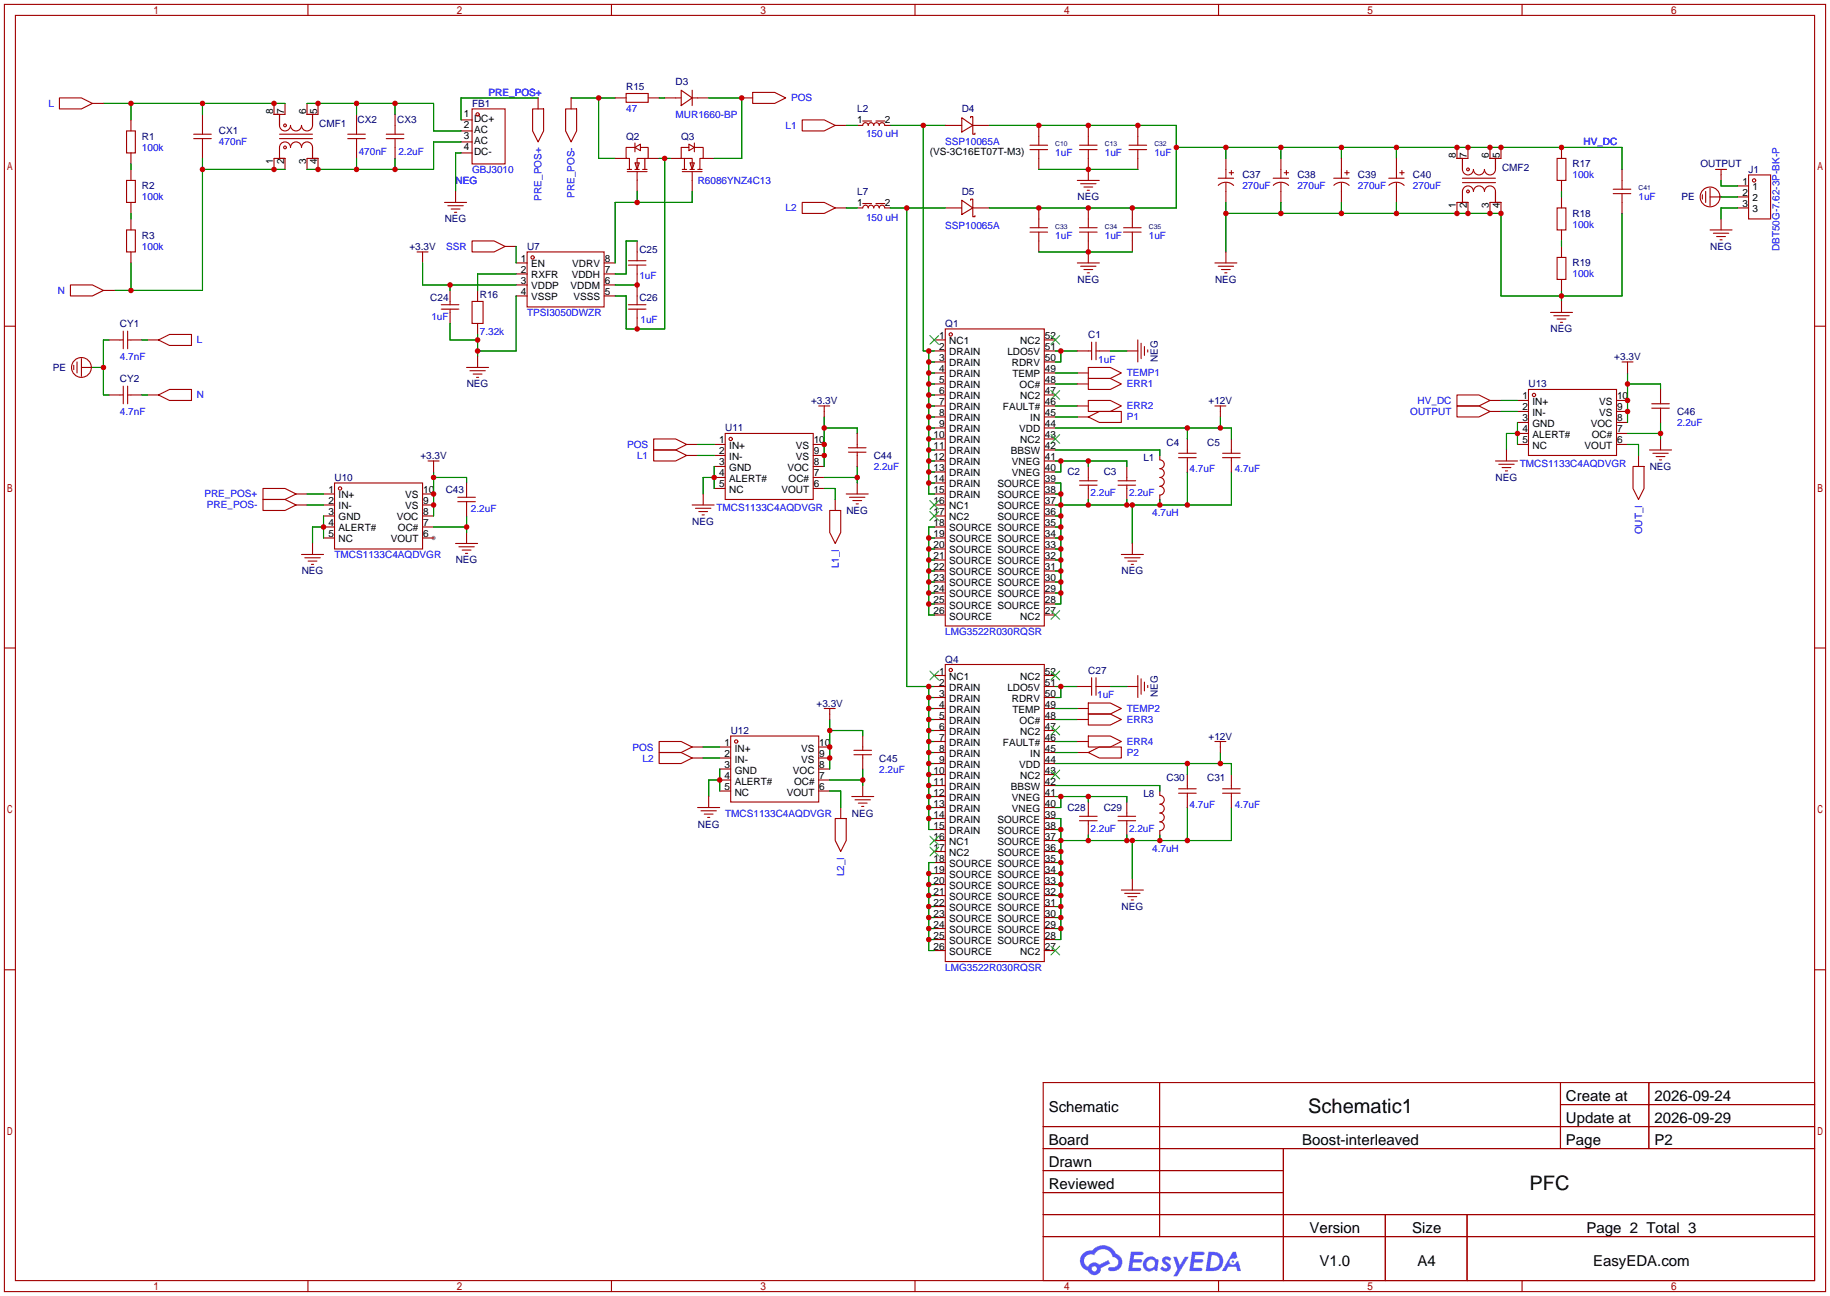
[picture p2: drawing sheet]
<svg xmlns="http://www.w3.org/2000/svg" width="422mm" height="299mm" viewBox="0 0 422 299" stroke-linecap="round" stroke-linejoin="round" font-family="sans-serif">
<defs><g id="words">
<g font-size="4.6">
<text x="302" y="257">Schematic1</text>
<text x="353" y="274.8">PFC</text>
</g>
<g font-size="3.5">
<text x="242.1" y="256.7">Schematic</text>
<text x="361.5" y="254.2">Create at</text>
<text x="381.9" y="254.2">2026-09-24</text>
<text x="361.5" y="259.2">Update at</text>
<text x="381.9" y="259.2">2026-09-29</text>
<text x="242.1" y="264.3">Board</text>
<text x="242.1" y="269.4">Drawn</text>
<text x="300.6" y="264.3">Boost-interleaved</text>
<text x="361.5" y="264.3">Page</text>
<text x="381.9" y="264.3">P2</text>
<text x="242.1" y="274.5">Reviewed</text>
<text x="302.3" y="284.6">Version</text>
<text x="326" y="284.6">Size</text>
<text x="366.2" y="284.6">Page 2 Total 3</text>
<text x="304.6" y="292.3">V1.0</text>
<text x="327.2" y="292.3">A4</text>
<text x="367.7" y="292.3">EasyEDA.com</text>
</g>
<g font-size="2.3" fill="#00f">
<text x="112.8" y="22.1">PRE_POS+</text>
<text x="182.6" y="23.4">POS</text>
<text x="11.2" y="24.7">L</text>
<text x="144.5" y="26">47</text>
<text x="156" y="27.2">MUR1660-BP</text>
<text x="181.3" y="29.8">L1</text>
<text x="32.8" y="34.8">100k</text>
<text x="50.5" y="33.6">470nF</text>
<text x="82.8" y="35.9">470nF</text>
<text x="91.9" y="35.9">2.2uF</text>
<text x="199.9" y="31.5">150 uH</text>
<text x="218.2" y="33.6">SSP10065A</text>
<text x="365.5" y="33.6">HV_DC</text>
<text x="109" y="39.9">GBJ3010</text>
<text x="243.6" y="36.1">1uF</text>
<text x="255" y="36.1">1uF</text>
<text x="266.4" y="36.1">1uF</text>
<text x="363" y="41.2">100k</text>
<text x="32.8" y="46.3">100k</text>
<text x="105.2" y="42.5">NEG</text>
<text x="125" y="46.3" transform="rotate(-90 125 46.3)">PRE_POS+</text>
<text x="132.6" y="45.7" transform="rotate(-90 132.6 45.7)">PRE_POS-</text>
<text x="161" y="42.5">R6086YNZ4C13</text>
<text x="286.8" y="43.7">270uF</text>
<text x="299.5" y="43.7">270uF</text>
<text x="313.4" y="43.7">270uF</text>
<text x="326.1" y="43.7">270uF</text>
<text x="378.2" y="46.3">1uF</text>
<text x="181.3" y="48.8">L2</text>
<text x="199.9" y="51.1">150 uH</text>
<text x="218.2" y="52.9">SSP10065A</text>
<text x="363" y="52.6">100k</text>
<text x="32.8" y="57.7">100k</text>
<text x="102.9" y="57.7">SSR</text>
<text x="243.6" y="55.2">1uF</text>
<text x="255" y="55.2">1uF</text>
<text x="265.2" y="55.2">1uF</text>
<text x="410.8" y="58" transform="rotate(-90 410.8 58)">DBT50G-7.62-3P-BK-P</text>
<text x="147.6" y="64.3">1uF</text>
<text x="363" y="64.1">100k</text>
<text x="13.3" y="67.9">N</text>
<text x="99.6" y="74">1uF</text>
<text x="110.7" y="77.3">7.32k</text>
<text x="121.7" y="72.9">TPSI3050DWZR</text>
<text x="147.8" y="74.5">1uF</text>
<text x="27.7" y="83.1">4.7nF</text>
<text x="45.5" y="79.3">L</text>
<text x="253.5" y="83.9">1uF</text>
<text x="260.1" y="89.5">ERR1</text>
<text x="260.1" y="86.9">TEMP1</text>
<text x="27.7" y="95.8">4.7nF</text>
<text x="45.5" y="92">N</text>
<text x="260.1" y="94.5">ERR2</text>
<text x="325.5" y="95.8">OUTPUT</text>
<text x="327.2" y="93.3">HV_DC</text>
<text x="260.1" y="97.1">P1</text>
<text x="387.1" y="98.3">2.2uF</text>
<text x="144.7" y="103.4">POS</text>
<text x="147" y="106">L1</text>
<text x="350.8" y="107.7">TMCS1133C4AQDVGR</text>
<text x="201.7" y="108.5">2.2uF</text>
<text x="274.6" y="109">4.7uF</text>
<text x="285" y="109">4.7uF</text>
<text x="47.2" y="114.9">PRE_POS+</text>
<text x="47.8" y="117.4">PRE_POS-</text>
<text x="108.7" y="118.2">2.2uF</text>
<text x="165.4" y="117.9">TMCS1133C4AQDVGR</text>
<text x="251.7" y="114.6">2.2uF</text>
<text x="260.6" y="114.6">2.2uF</text>
<text x="265.9" y="119.2">4.7uH</text>
<text x="379" y="123.4" transform="rotate(-90 379 123.4)">OUT_I</text>
<text x="77.2" y="128.8">TMCS1133C4AQDVGR</text>
<text x="193.6" y="131.2" transform="rotate(-90 193.6 131.2)">L1_I</text>
<text x="218.2" y="146.6">LMG3522R030RQSR</text>
<text x="253.2" y="161.1">1uF</text>
<text x="260.1" y="166.9">ERR3</text>
<text x="260.1" y="164.4">TEMP2</text>
<text x="146" y="173.3">POS</text>
<text x="260.1" y="172">ERR4</text>
<text x="148.3" y="175.8">L2</text>
<text x="202.9" y="178.4">2.2uF</text>
<text x="260.1" y="174.5">P2</text>
<text x="167.4" y="188.5">TMCS1133C4AQDVGR</text>
<text x="274.6" y="186.5">4.7uF</text>
<text x="285" y="186.5">4.7uF</text>
<text x="251.7" y="192.1">2.2uF</text>
<text x="260.6" y="192.1">2.2uF</text>
<text x="265.9" y="196.6">4.7uH</text>
<text x="194.9" y="202.4" transform="rotate(-90 194.9 202.4)">L2_I</text>
<text x="218.2" y="224.1">LMG3522R030RQSR</text>
</g>
<g font-size="2.3" fill="#000080">
<text x="144.5" y="20.9">R15</text>
<text x="156" y="19.6">D3</text>
<text x="73.7" y="29.3">CMF1</text>
<text x="82.5" y="28.5">CX2</text>
<text x="91.7" y="28.5">CX3</text>
<text x="109" y="24.7">FB1</text>
<text x="197.9" y="26">L2</text>
<text x="222" y="26">D4</text>
<text x="32.8" y="32.3">R1</text>
<text x="50.5" y="31">CX1</text>
<text x="144.5" y="32.3">Q2</text>
<text x="157.2" y="32.3">Q3</text>
<text x="286.8" y="41.2">C37</text>
<text x="299.5" y="41.2">C38</text>
<text x="313.4" y="41.2">C39</text>
<text x="326.1" y="41.2">C40</text>
<text x="346.7" y="39.4">CMF2</text>
<text x="363" y="38.7">R17</text>
<text x="392.5" y="38.7">OUTPUT</text>
<text x="403.6" y="39.9">J1</text>
<text x="32.8" y="43.7">R2</text>
<text x="197.9" y="45">L7</text>
<text x="222" y="45">D5</text>
<text x="248.7" y="46.3">NEG</text>
<text x="388.1" y="46.3">PE</text>
<text x="102.7" y="51.4">NEG</text>
<text x="363" y="50.1">R18</text>
<text x="32.8" y="55.2">R3</text>
<text x="94.5" y="57.7">+3.3V</text>
<text x="121.7" y="57.7">U7</text>
<text x="147.6" y="58.5">C25</text>
<text x="394.8" y="57.7">NEG</text>
<text x="248.7" y="65.3">NEG</text>
<text x="280.5" y="65.3">NEG</text>
<text x="363" y="61.5">R19</text>
<text x="99.3" y="69.4">C24</text>
<text x="110.7" y="68.9">R16</text>
<text x="147.6" y="69.4">C26</text>
<text x="27.7" y="75.5">CY1</text>
<text x="218.2" y="75.5">Q1</text>
<text x="357.9" y="76.8">NEG</text>
<text x="251.2" y="78">C1</text>
<text x="267.3" y="83.5" transform="rotate(-90 267.3 83.5)">NEG</text>
<text x="372.6" y="83.1">+3.3V</text>
<text x="12.2" y="85.6">PE</text>
<text x="27.7" y="88.2">CY2</text>
<text x="107.7" y="89.5">NEG</text>
<text x="352.8" y="89.5">U13</text>
<text x="187.2" y="93.3">+3.3V</text>
<text x="279" y="93.3">+12V</text>
<text x="387.1" y="95.8">C46</text>
<text x="167.4" y="99.6">U11</text>
<text x="97" y="106">+3.3V</text>
<text x="201.7" y="106">C44</text>
<text x="263.9" y="106.5">L1</text>
<text x="269.2" y="102.9">C4</text>
<text x="278.6" y="102.9">C5</text>
<text x="77.2" y="111">U10</text>
<text x="102.9" y="113.8">C43</text>
<text x="246.4" y="109.8">C2</text>
<text x="254.8" y="109.8">C3</text>
<text x="345.2" y="111">NEG</text>
<text x="380.8" y="108.5">NEG</text>
<text x="195.4" y="118.7">NEG</text>
<text x="159.8" y="121.2">NEG</text>
<text x="105.2" y="130.1">NEG</text>
<text x="69.6" y="132.6">NEG</text>
<text x="258.9" y="132.6">NEG</text>
<text x="218.2" y="153">Q4</text>
<text x="251.2" y="155.5">C27</text>
<text x="267.3" y="161" transform="rotate(-90 267.3 161)">NEG</text>
<text x="188.5" y="163.1">+3.3V</text>
<text x="168.7" y="169.5">U12</text>
<text x="279" y="170.7">+12V</text>
<text x="202.9" y="175.8">C45</text>
<text x="263.9" y="183.9">L8</text>
<text x="269.2" y="180.4">C30</text>
<text x="278.6" y="180.4">C31</text>
<text x="161.1" y="191.1">NEG</text>
<text x="196.6" y="188.5">NEG</text>
<text x="246.4" y="187.2">C28</text>
<text x="254.8" y="187.2">C29</text>
<text x="258.9" y="210.1">NEG</text>
</g>
<g font-size="2.3">
<text x="63" y="26.4" transform="rotate(-90 63 26.4)">8</text>
<text x="65.6" y="26.4" transform="rotate(-90 65.6 26.4)">7</text>
<text x="70.6" y="26.4" transform="rotate(-90 70.6 26.4)">6</text>
<text x="73.2" y="26.4" transform="rotate(-90 73.2 26.4)">5</text>
<text x="107.1" y="29.5">2</text>
<text x="107.1" y="27">1</text>
<text x="109.4" y="28.2">DC+</text>
<text x="197.9" y="28.5">1</text>
<text x="204.2" y="28.5">2</text>
<text x="107.1" y="34.6">4</text>
<text x="107.1" y="32">3</text>
<text x="109.4" y="35.9">DC-</text>
<text x="109.4" y="33.3">AC</text>
<text x="109.4" y="30.8">AC</text>
<text x="214.6" y="35.9">(VS-3C16ET07T-M3)</text>
<text x="63" y="37.9" transform="rotate(-90 63 37.9)">1</text>
<text x="65.6" y="37.9" transform="rotate(-90 65.6 37.9)">2</text>
<text x="70.6" y="37.9" transform="rotate(-90 70.6 37.9)">3</text>
<text x="73.2" y="37.9" transform="rotate(-90 73.2 37.9)">4</text>
<text x="336.1" y="36.6" transform="rotate(-90 336.1 36.6)">8</text>
<text x="338.6" y="36.6" transform="rotate(-90 338.6 36.6)">7</text>
<text x="343.7" y="36.6" transform="rotate(-90 343.7 36.6)">6</text>
<text x="346.2" y="36.6" transform="rotate(-90 346.2 36.6)">5</text>
<text x="197.9" y="47.5">1</text>
<text x="204.2" y="47.5">2</text>
<text x="402.2" y="42.7">1</text>
<text x="402.2" y="45.2">2</text>
<text x="402.2" y="47.8">3</text>
<text x="404.5" y="44">1</text>
<text x="404.5" y="46.5">2</text>
<text x="336.1" y="48" transform="rotate(-90 336.1 48)">1</text>
<text x="338.6" y="48" transform="rotate(-90 338.6 48)">2</text>
<text x="343.7" y="48" transform="rotate(-90 343.7 48)">3</text>
<text x="346.2" y="48" transform="rotate(-90 346.2 48)">4</text>
<text x="404.5" y="49">3</text>
<text x="120.3" y="60.5">1</text>
<text x="120.3" y="63">2</text>
<text x="120.3" y="65.6">3</text>
<text x="122.6" y="61.7">EN</text>
<text x="122.6" y="64.3">RXFR</text>
<text x="132" y="64.3">VDDH</text>
<text x="132.1" y="61.7">VDRV</text>
<text x="139.6" y="65.6">6</text>
<text x="139.6" y="63">7</text>
<text x="139.6" y="60.5">8</text>
<text x="120.3" y="68.1">4</text>
<text x="122.6" y="66.8">VDDP</text>
<text x="122.6" y="69.4">VSSP</text>
<text x="131.7" y="66.8">VDDM</text>
<text x="132.3" y="69.4">VSSS</text>
<text x="139.6" y="68.1">5</text>
<text x="216.8" y="83.3">3</text>
<text x="216.8" y="80.8">2</text>
<text x="216.8" y="78.3">1</text>
<text x="219.1" y="82.1">DRAIN</text>
<text x="219.1" y="79.5">NC1</text>
<text x="232.5" y="82.1">LDO5V</text>
<text x="235.5" y="79.5">NC2</text>
<text x="241.2" y="78.3">52</text>
<text x="241.2" y="80.8">51</text>
<text x="241.2" y="83.3">50</text>
<text x="216.8" y="88.4">5</text>
<text x="216.8" y="85.9">4</text>
<text x="219.1" y="89.7">DRAIN</text>
<text x="219.1" y="87.1">DRAIN</text>
<text x="219.1" y="84.6">DRAIN</text>
<text x="233.6" y="84.6">RDRV</text>
<text x="233.7" y="87.1">TEMP</text>
<text x="235.4" y="89.7">OC#</text>
<text x="241.2" y="85.9">49</text>
<text x="241.2" y="88.4">48</text>
<text x="216.8" y="93.5">7</text>
<text x="216.8" y="91">6</text>
<text x="219.1" y="94.8">DRAIN</text>
<text x="219.1" y="92.2">DRAIN</text>
<text x="231.5" y="94.8">FAULT#</text>
<text x="235.5" y="92.2">NC2</text>
<text x="241.2" y="91">47</text>
<text x="241.2" y="93.5">46</text>
<text x="351.4" y="92.2">1</text>
<text x="351.4" y="94.8">2</text>
<text x="353.7" y="93.5">IN+</text>
<text x="369.1" y="93.5">VS</text>
<text x="373.3" y="94.8">9</text>
<text x="373.3" y="92.2">10</text>
<text x="215.5" y="101.1">10</text>
<text x="216.8" y="98.6">9</text>
<text x="216.8" y="96">8</text>
<text x="219.1" y="99.8">DRAIN</text>
<text x="219.1" y="97.3">DRAIN</text>
<text x="235.2" y="99.8">VDD</text>
<text x="237.8" y="97.3">IN</text>
<text x="241.2" y="96">45</text>
<text x="241.2" y="98.6">44</text>
<text x="241.2" y="101.1">43</text>
<text x="351.4" y="97.3">3</text>
<text x="351.4" y="99.8">4</text>
<text x="353.7" y="96">IN-</text>
<text x="353.7" y="98.6">GND</text>
<text x="353.7" y="101.1">ALERT#</text>
<text x="367.2" y="98.6">VOC</text>
<text x="367.4" y="101.1">OC#</text>
<text x="369.1" y="96">VS</text>
<text x="373.3" y="99.8">7</text>
<text x="373.3" y="97.3">8</text>
<text x="166" y="102.4">1</text>
<text x="166" y="104.9">2</text>
<text x="166" y="107.5">3</text>
<text x="168.3" y="103.7">IN+</text>
<text x="168.3" y="106.2">IN-</text>
<text x="183.7" y="106.2">VS</text>
<text x="183.7" y="103.7">VS</text>
<text x="187.8" y="107.5">8</text>
<text x="187.8" y="104.9">9</text>
<text x="187.8" y="102.4">10</text>
<text x="215.5" y="106.2">12</text>
<text x="215.5" y="103.7">11</text>
<text x="219.1" y="107.5">DRAIN</text>
<text x="219.1" y="104.9">DRAIN</text>
<text x="219.1" y="102.4">DRAIN</text>
<text x="233.3" y="104.9">BBSW</text>
<text x="233.6" y="107.5">VNEG</text>
<text x="235.5" y="102.4">NC2</text>
<text x="241.2" y="103.7">42</text>
<text x="241.2" y="106.2">41</text>
<text x="351.4" y="102.4">5</text>
<text x="353.7" y="103.7">NC</text>
<text x="365.8" y="103.7">VOUT</text>
<text x="373.3" y="102.4">6</text>
<text x="75.8" y="113.8">1</text>
<text x="97.7" y="113.8">10</text>
<text x="166" y="110">4</text>
<text x="166" y="112.5">5</text>
<text x="168.3" y="108.7">GND</text>
<text x="168.3" y="111.3">ALERT#</text>
<text x="168.3" y="113.8">NC</text>
<text x="180.4" y="113.8">VOUT</text>
<text x="181.8" y="108.7">VOC</text>
<text x="182" y="111.3">OC#</text>
<text x="187.8" y="112.5">6</text>
<text x="187.8" y="110">7</text>
<text x="215.5" y="113.8">15</text>
<text x="215.5" y="111.3">14</text>
<text x="215.5" y="108.7">13</text>
<text x="219.1" y="112.5">DRAIN</text>
<text x="219.1" y="110">DRAIN</text>
<text x="230.2" y="112.5">SOURCE</text>
<text x="233.6" y="110">VNEG</text>
<text x="241.2" y="108.7">40</text>
<text x="241.2" y="111.3">39</text>
<text x="241.2" y="113.8">38</text>
<text x="75.8" y="116.4">2</text>
<text x="75.8" y="118.9">3</text>
<text x="78.2" y="115.1">IN+</text>
<text x="78.2" y="117.6">IN-</text>
<text x="93.5" y="117.6">VS</text>
<text x="93.5" y="115.1">VS</text>
<text x="97.7" y="118.9">8</text>
<text x="97.7" y="116.4">9</text>
<text x="215.5" y="118.9">17</text>
<text x="215.5" y="116.4">16</text>
<text x="219.1" y="117.6">NC1</text>
<text x="219.1" y="115.1">DRAIN</text>
<text x="230.2" y="115.1">SOURCE</text>
<text x="230.2" y="117.6">SOURCE</text>
<text x="241.2" y="116.4">37</text>
<text x="241.2" y="118.9">36</text>
<text x="75.8" y="121.4">4</text>
<text x="75.8" y="124">5</text>
<text x="78.2" y="120.2">GND</text>
<text x="78.2" y="122.7">ALERT#</text>
<text x="78.2" y="125.2">NC</text>
<text x="90.2" y="125.2">VOUT</text>
<text x="91.6" y="120.2">VOC</text>
<text x="91.8" y="122.7">OC#</text>
<text x="97.7" y="124">6</text>
<text x="97.7" y="121.4">7</text>
<text x="215.5" y="124">19</text>
<text x="215.5" y="121.4">18</text>
<text x="219.1" y="125.2">SOURCE SOURCE</text>
<text x="219.1" y="122.7">SOURCE SOURCE</text>
<text x="219.1" y="120.2">NC2</text>
<text x="230.2" y="120.2">SOURCE</text>
<text x="241.2" y="121.4">35</text>
<text x="241.2" y="124">34</text>
<text x="215.5" y="131.6">22</text>
<text x="215.5" y="129.1">21</text>
<text x="215.5" y="126.5">20</text>
<text x="219.1" y="130.3">SOURCE SOURCE</text>
<text x="219.1" y="127.8">SOURCE SOURCE</text>
<text x="241.2" y="126.5">33</text>
<text x="241.2" y="129.1">32</text>
<text x="241.2" y="131.6">31</text>
<text x="215.5" y="136.7">24</text>
<text x="215.5" y="134.1">23</text>
<text x="219.1" y="137.9">SOURCE SOURCE</text>
<text x="219.1" y="135.4">SOURCE SOURCE</text>
<text x="219.1" y="132.9">SOURCE SOURCE</text>
<text x="241.2" y="134.1">30</text>
<text x="241.2" y="136.7">29</text>
<text x="215.5" y="141.8">26</text>
<text x="215.5" y="139.2">25</text>
<text x="219.1" y="143">SOURCE</text>
<text x="219.1" y="140.5">SOURCE SOURCE</text>
<text x="235.5" y="143">NC2</text>
<text x="241.2" y="139.2">28</text>
<text x="241.2" y="141.8">27</text>
<text x="216.8" y="155.7">1</text>
<text x="241.2" y="155.7">52</text>
<text x="216.8" y="160.8">3</text>
<text x="216.8" y="158.3">2</text>
<text x="219.1" y="159.5">DRAIN</text>
<text x="219.1" y="157">NC1</text>
<text x="232.5" y="159.5">LDO5V</text>
<text x="235.5" y="157">NC2</text>
<text x="241.2" y="158.3">51</text>
<text x="241.2" y="160.8">50</text>
<text x="216.8" y="165.9">5</text>
<text x="216.8" y="163.3">4</text>
<text x="219.1" y="167.2">DRAIN</text>
<text x="219.1" y="164.6">DRAIN</text>
<text x="219.1" y="162.1">DRAIN</text>
<text x="233.6" y="162.1">RDRV</text>
<text x="233.7" y="164.6">TEMP</text>
<text x="235.4" y="167.2">OC#</text>
<text x="241.2" y="163.3">49</text>
<text x="241.2" y="165.9">48</text>
<text x="167.2" y="172.2">1</text>
<text x="169.6" y="173.5">IN+</text>
<text x="185" y="173.5">VS</text>
<text x="189.1" y="172.2">10</text>
<text x="216.8" y="173.5">8</text>
<text x="216.8" y="171">7</text>
<text x="216.8" y="168.4">6</text>
<text x="219.1" y="172.2">DRAIN</text>
<text x="219.1" y="169.7">DRAIN</text>
<text x="231.5" y="172.2">FAULT#</text>
<text x="235.5" y="169.7">NC2</text>
<text x="241.2" y="168.4">47</text>
<text x="241.2" y="171">46</text>
<text x="241.2" y="173.5">45</text>
<text x="167.2" y="174.8">2</text>
<text x="167.2" y="177.3">3</text>
<text x="167.2" y="179.9">4</text>
<text x="169.6" y="176">IN-</text>
<text x="169.6" y="178.6">GND</text>
<text x="183" y="178.6">VOC</text>
<text x="185" y="176">VS</text>
<text x="189.1" y="179.9">7</text>
<text x="189.1" y="177.3">8</text>
<text x="189.1" y="174.8">9</text>
<text x="215.5" y="178.6">10</text>
<text x="216.8" y="176">9</text>
<text x="219.1" y="179.9">DRAIN</text>
<text x="219.1" y="177.3">DRAIN</text>
<text x="219.1" y="174.8">DRAIN</text>
<text x="235.2" y="177.3">VDD</text>
<text x="235.5" y="179.9">NC2</text>
<text x="237.8" y="174.8">IN</text>
<text x="241.2" y="176">44</text>
<text x="241.2" y="178.6">43</text>
<text x="167.2" y="182.4">5</text>
<text x="169.6" y="181.1">ALERT#</text>
<text x="169.6" y="183.7">NC</text>
<text x="181.6" y="183.7">VOUT</text>
<text x="183.3" y="181.1">OC#</text>
<text x="189.1" y="182.4">6</text>
<text x="215.5" y="183.7">12</text>
<text x="215.5" y="181.1">11</text>
<text x="219.1" y="184.9">DRAIN</text>
<text x="219.1" y="182.4">DRAIN</text>
<text x="233.3" y="182.4">BBSW</text>
<text x="233.6" y="184.9">VNEG</text>
<text x="241.2" y="181.1">42</text>
<text x="241.2" y="183.7">41</text>
<text x="215.5" y="191.3">15</text>
<text x="215.5" y="188.7">14</text>
<text x="215.5" y="186.2">13</text>
<text x="219.1" y="190">DRAIN</text>
<text x="219.1" y="187.5">DRAIN</text>
<text x="230.2" y="190">SOURCE</text>
<text x="233.6" y="187.5">VNEG</text>
<text x="241.2" y="186.2">40</text>
<text x="241.2" y="188.7">39</text>
<text x="241.2" y="191.3">38</text>
<text x="215.5" y="196.4">17</text>
<text x="215.5" y="193.8">16</text>
<text x="219.1" y="197.6">NC2</text>
<text x="219.1" y="195.1">NC1</text>
<text x="219.1" y="192.6">DRAIN</text>
<text x="230.2" y="192.6">SOURCE</text>
<text x="230.2" y="195.1">SOURCE</text>
<text x="230.2" y="197.6">SOURCE</text>
<text x="241.2" y="193.8">37</text>
<text x="241.2" y="196.4">36</text>
<text x="215.5" y="204">20</text>
<text x="215.5" y="201.4">19</text>
<text x="215.5" y="198.9">18</text>
<text x="219.1" y="202.7">SOURCE SOURCE</text>
<text x="219.1" y="200.2">SOURCE SOURCE</text>
<text x="241.2" y="198.9">35</text>
<text x="241.2" y="201.4">34</text>
<text x="241.2" y="204">33</text>
<text x="215.5" y="209.1">22</text>
<text x="215.5" y="206.5">21</text>
<text x="219.1" y="207.8">SOURCE SOURCE</text>
<text x="219.1" y="205.3">SOURCE SOURCE</text>
<text x="241.2" y="206.5">32</text>
<text x="241.2" y="209.1">31</text>
<text x="215.5" y="214.1">24</text>
<text x="215.5" y="211.6">23</text>
<text x="219.1" y="215.4">SOURCE SOURCE</text>
<text x="219.1" y="212.9">SOURCE SOURCE</text>
<text x="219.1" y="210.3">SOURCE SOURCE</text>
<text x="241.2" y="211.6">30</text>
<text x="241.2" y="214.1">29</text>
<text x="215.5" y="219.2">26</text>
<text x="215.5" y="216.7">25</text>
<text x="219.1" y="220.5">SOURCE</text>
<text x="219.1" y="218">SOURCE SOURCE</text>
<text x="235.5" y="220.5">NC2</text>
<text x="241.2" y="216.7">28</text>
<text x="241.2" y="219.2">27</text>
</g>
<g font-size="1.6" fill="#000080">
<text x="243.6" y="33.7">C10</text>
<text x="255" y="33.7">C13</text>
<text x="266.4" y="33.7">C32</text>
<text x="378.2" y="43.9">C41</text>
<text x="243.6" y="52.8">C33</text>
<text x="255" y="52.8">C34</text>
<text x="265.2" y="52.8">C35</text>
</g>
</g></defs>
<circle cx="100.1" cy="124.2" r=".51" fill="#999"/>
<g fill="none" stroke="#a10000" stroke-width=".25">
<path d="M1 1h420.4v297.2h-420.4zM3.6 3.6h415.2v292.1h-415.2zM71.1 1v2.6M141.1 1v2.6M211.2 1v2.6M281.3 1v2.6M351.3 1v2.6M1 75.3h2.6M418.8 75.3h2.6M1 149.6h2.6M418.8 149.6h2.6M1 223.9h2.6"/>
<path d="M418.8 223.9h2.6M240.8 249.9h178v45.8h-178zM267.7 249.9v35.6M360.2 249.9v15.3M360.2 255h58.6M380.6 249.9v15.3M240.8 260.1h178M240.8 265.2h178M240.8 270.3h55.4M240.8 275.3h55.4M296.2 265.2v30.5M71.1 295.7v2.5"/>
<path d="M141.1 295.7v2.5M211.2 295.7v2.5M240.8 280.4h178M240.8 285.5h178M281.3 295.7v2.5M319.8 280.4v15.3M338.6 280.4v15.3M351.3 295.7v2.5"/>
</g>
<g fill="#5487ff">
<path d="M268.5 290.3a1.3 1.3 0 0 1 1.9 .3l-.4 .6a.54 .54 0 0 0-1-.2l.2 .2a1.28 1.28 0 0 1 .8 2 1.53 1.53 0 0 1-2.2-.3l.5-.6 .8 .5a.31 .31 0 0 0 .3-.3 .31 .31 0 0 0-.2-.3 1.12 1.12 0 0 1-.7-1.9z"/>
<path d="M270.8 290.2h.8l.7 1.9 1.2-1.9h.9l-2.7 4.5h-.9l1-1.7z"/>
<path d="M261 289h2.3a.46 .46 0 0 1 .5 .1 .46 .46 0 0 1 .1 .5l-.3 .2h-1.8l-.1 .9h1.6a.4 .4 0 0 1 .3 .4 .4 .4 0 0 1-.4 .4h-1.6l-.2 1.2h1.4a.46 .46 0 0 1 .5 .1 .46 .46 0 0 1 .1 .5l-.4 .2h-2.6z"/>
<path d="M275.1 289h2.3a.47 .47 0 0 1 .5 .1 .47 .47 0 0 1 .1 .5l-.3 .2h-1.8l-.1 .9h1.6a.4 .4 0 0 1 .4 .4 .4 .4 0 0 1-.5 .4h-1.6l-.2 1.2h1.4a.46 .46 0 0 1 .5 .1 .46 .46 0 0 1 .1 .5l-.4 .2h-2.6z"/>
<path d="M284.5 289h.8l.3 1.3-.6 .4a.75 .75 0 0 0-1.1 .3 .75 .75 0 0 0 .5 1 .75 .75 0 0 0 .9-.6l.5-.3 .6 2.4h-.8l-.3-1h-1.8l-.5 1h-1z"/>
<path d="M278.9 289l-.6 4.5h1.4a2.27 2.27 0 0 0 2.7-2.3 2.27 2.27 0 0 0-2.7-2.2zM279.7 289.8a1.5 1.5 0 0 1 1.8 1.5 1.5 1.5 0 0 1-1.9 1.4h-.3z"/>
<path d="M264.4 290.6a1.6 1.6 0 0 0-.4 2.3 1.6 1.6 0 0 0 2.3 .2l.8 .4 .3-2.5-.1-.3h-.5a1.58 1.58 0 0 0-2.4-.1zM265 291.1a.99 .99 0 0 1 1.6 .6 .99 .99 0 0 1-1.3 1.1 .98 .98 0 0 1-.3-1.7z"/>
<path d="M250 289.4a2.37 2.37 0 0 0 1.1 4 1.54 1.54 0 0 0 1.8 1 1.54 1.54 0 0 0 1.2-1.6l2.2-1.1-.5-.8-2.1 1.1a1.57 1.57 0 0 0-2.6 .4 1.5 1.5 0 0 1-.7-2.1 1.5 1.5 0 0 1 2.2-.5 2.23 2.23 0 0 1 2.3-1.4 2.23 2.23 0 0 1 1.9 1.8 1.16 1.16 0 0 1 1.3 1.1 1.16 1.16 0 0 1-1.1 1.3h-.7a.47 .47 0 0 0-.5 .3 .47 .47 0 0 0 .4 .6 2.14 2.14 0 0 0 2.7-1.4 2.14 2.14 0 0 0-1.3-2.7 3.2 3.2 0 0 0-5.5-.7l-1.1 .1zM252 292.9a.6 .6 0 0 1 1.2 0 .6 .6 0 0 1-1.2 0z"/>
<circle cx="284.6" cy="291.3" r=".28"/>
</g>
<g fill="none" stroke="#a10000" stroke-width=".25">
<path d="M13.7 22.6h5.1l2.5 1.3-2.5 1.2h-5.1zM21.3 23.9h2.6M29.2 30.2h2v5.1h-2zM30.2 27.7v2.5M30.2 35.3v2.5M30.2 39.1v2.6M44.7 31h4.1M44.7 32h4.1M46.7 26.4v4.6M46.7 32v4.6M63.2 23.9v2.5M64.5 29a1.27 1.27 0 0 0 1.3 1.2 1.27 1.27 0 0 0 1.3-1.2 1.27 1.27 0 0 0 1.2 1.2 1.27 1.27 0 0 0 1.3-1.2 1.27 1.27 0 0 0 1.3 1.2 1.27 1.27 0 0 0 1.2-1.2"/>
<path d="M64.5 32h7.6M64.5 26.4v2.6M64.5 31h7.6M65.8 23.9v2.5h-2.6h1.3v2.6M65.8 36.6v2.5M70.9 23.9v2.5M72.1 34a1.27 1.27 0 0 0-1.2-1.2 1.27 1.27 0 0 0-1.3 1.2 1.27 1.27 0 0 0-1.3-1.2 1.27 1.27 0 0 0-1.2 1.2 1.27 1.27 0 0 0-1.3-1.2 1.27 1.27 0 0 0-1.3 1.2v2.6h1.3h-2.6v2.5M72.1 34v2.6h1.3h-2.5v2.5M72.1 26.4v2.6M72.1 34v2.6M73.4 23.9v2.5h-2.5h1.2v2.6M73.4 36.6v2.5"/>
<path d="M80.3 31h4M80.3 32h4M82.3 26.4v4.6M82.3 32v4.6M89.2 31h4M89.2 32h4M91.2 26.4v4.6M91.2 32v4.6M106.4 35.3h2.6M106.4 32.8h2.6M106.4 30.2h2.6M106.4 27.7h2.6"/>
<path d="M109 25.1h7.6v12.7h-7.6zM29.2 41.7h2v5h-2zM29.2 53.1h2v5.1h-2zM30.2 46.7v2.6M30.2 50.5v2.6M30.2 58.2v2.5M16.3 65.8h5l2.6 1.3-2.6 1.2h-5zM23.9 67.1h2.5M25.1 78.5h3.3M28.4 76.5v4M29.5 76.5v4M29.5 78.5h3.3"/>
<path d="M34 78.5h2.6M36.6 78.5l2.5-1.3h5.1v2.6h-5.1zM215.6 78.5h2.6M218.2 75.9h22.8v68.6h-22.8zM241 78.5h2.6M252 79v4.1M253 79v4.1M262.6 78.5v5.1M263.4 79.2v3.6M17 84.3v1M17.8 83.6v2.5M18.8 84.8h2.5"/>
<path d="M18.8 82.8v4.1M25.1 91.2h3.3M28.4 89.2v4M29.5 89.2v4M29.5 91.2h3.3M34 91.2h2.6M36.6 91.2l2.5-1.3h5.1v2.6h-5.1zM215.6 91.2h2.6M215.6 81h2.6M215.6 83.6h2.6M215.6 86.1h2.6M215.6 88.6h2.6"/>
<path d="M215.6 93.7h2.6M215.6 96.3h2.6M215.6 98.8h2.6M241 91.2h2.6M241 81h2.6M241 83.6h2.6M241 86.1h2.6M241 88.6h2.6M241 93.7h2.6M241 96.3h2.6M241 98.8h2.6M248.7 81h3.3"/>
<path d="M248.7 88.6h2.5M248.7 96.3h2.5M251.2 96.3l2.5-1.3h5.1v2.5h-5.1zM251.2 87.4h5.1l2.5 1.2-2.5 1.3h-5.1zM253 81h3.3M260.1 81h2.5M264.2 80v2M264.9 80.8v.5M215.6 101.3h2.6M215.6 103.9h2.6M215.6 106.4h2.6M215.6 109h2.6"/>
<path d="M215.6 111.5h2.6M215.6 114h2.6M215.6 116.6h2.6M215.6 119.1h2.6M241 101.3h2.6M241 103.9h2.6M241 106.4h2.6M241 109h2.6M241 111.5h2.6M241 114h2.6M241 116.6h2.6M241 119.1h2.6"/>
<path d="M249.2 112h4M249.2 111h4M251.2 107.7v3.3M251.2 112v3.3M258.1 112h4M258.1 111h4M260.1 107.7v3.3M260.1 112v3.3M267.7 105.2v1a1.02 1.02 0 0 1 1 1 1.02 1.02 0 0 1-1 1 1.02 1.02 0 0 1 1 1 1.02 1.02 0 0 1-1 1 1.02 1.02 0 0 1 1 1.1 1.02 1.02 0 0 1-1 1 1.02 1.02 0 0 1 1 1 1.02 1.02 0 0 1-1 1v1M272 105.7h4.1M272 104.6h4.1M274.1 101.3v3.3"/>
<path d="M274.1 105.7v3.3M282.2 105.7h4.1M282.2 104.6h4.1M284.2 101.3v3.3M284.2 105.7v3.3M215.6 121.7h2.6M215.6 124.2h2.6M215.6 126.7h2.6M215.6 129.3h2.6M215.6 131.8h2.6M215.6 134.4h2.6M215.6 136.9h2.6"/>
<path d="M215.6 139.4h2.6M241 121.7h2.6M241 124.2h2.6M241 126.7h2.6M241 129.3h2.6M241 131.8h2.6M241 134.4h2.6M241 136.9h2.6M241 139.4h2.6M215.6 142h2.6M241 142h2.6"/>
<circle cx="65.8" cy="29" r=".32"/>
<circle cx="65.8" cy="34" r=".32"/>
<circle cx="110.2" cy="26.4" r=".38"/>
<circle cx="219.5" cy="77.2" r=".38"/>
<circle cx="18.8" cy="84.8" r="2.29"/>
</g>
<g fill="none" stroke="#008700" stroke-width=".25">
<path d="M23.9 23.9h41.9M30.2 23.9v3.8M30.2 37.8v1.3M46.7 23.9v2.5M46.7 36.6v30.5h-20.3M46.7 39.1h19.1M70.9 23.9h29.2v6.3h6.3M82.3 23.9v2.5M82.3 36.6v2.5M91.2 23.9v2.5M91.2 36.6v2.5M106.4 32.8h-6.3v6.3h-29.2"/>
<path d="M205.5 29h12.7M213.1 29v52h2.5M30.2 49.3v1.2M25.1 78.5h-1.2v12.7h1.2M30.2 60.7v6.4M32.8 78.5h1.2M21.3 84.8h2.6M32.8 91.2h1.2M214.4 91.2h1.2M214.4 83.6h1.2M214.4 81v33h1.2M214.4 96.3h1.2"/>
<path d="M214.4 98.8h1.2M214.4 88.6h1.2M214.4 86.1h1.2M214.4 93.7h1.2M243.6 81h5.1M243.6 98.8h40.6v2.5M243.6 96.3h5.1M243.6 88.6h5.1M244.9 81v2.6h-1.3M256.3 81h3.8M274.1 98.8v2.5M281.7 96.3v2.5"/>
<path d="M214.4 109h1.2M214.4 106.4h1.2M214.4 111.5h1.2M214.4 103.9h1.2M214.4 101.3h1.2M243.6 111.5h1.3v27.9h-1.3M243.6 106.4h16.5v1.3M243.6 119.1h1.3M243.6 114h1.3M243.6 103.9h24.1v1.3M244.9 106.4v2.6h-1.3M251.2 106.4v1.3"/>
<path d="M251.2 115.3v1.3M260.1 115.3v1.3M261.4 116.6v8.9M267.7 115.3v1.3M274.1 109v7.6M284.2 109v7.6h-40.6M214.4 139.4h1.2M214.4 136.9h1.2M214.4 134.4h1.2M214.4 131.8h1.2M214.4 129.3h1.2M214.4 126.7h1.2"/>
<path d="M214.4 124.2h1.2M215.6 121.7h-1.2v20.3h1.2M243.6 136.9h1.3M243.6 134.4h1.3M243.6 131.8h1.3M243.6 129.3h1.3M243.6 126.7h1.3M243.6 124.2h1.3M243.6 121.7h1.3"/>
</g>
<g fill="none" stroke="#3c3" stroke-width=".25">
<path d="M214.6 77.5l2.1 2M216.7 77.5l-2.1 2M242.6 77.5l2 2M244.6 77.5l-2 2M242.6 90.2l2 2M244.6 90.2l-2 2M214.6 118.1l2.1 2M214.6 115.6l2.1 2M216.7 118.1l-2.1 2M216.7 115.6l-2.1 2M242.6 100.3l2 2.1M244.6 100.3l-2 2.1"/>
<path d="M242.6 141l2 2M244.6 141l-2 2"/>
</g>
<circle cx="198.9" cy="28.2" r=".25" fill="#a10000"/>
<g fill="none" stroke="#a10000" stroke-width=".25">
<path d="M142 22.6h2.5M142 36.6h2.5M144.5 21.6h5.1v2h-5.1zM144.8 39.6h4.6M144.8 39.1h1M146.6 37.6h1l-.5 1.5zM146.6 34l1.2-.7v1.5zM146.6 34h-2.1v2.6h.8v2.5M146.6 33v2.1M146.6 39.1h1M147.1 39.6v4.6M147.8 34h1.8v2.6h-2.5v2.5"/>
<path d="M148.3 39.1h1.1M148.8 36.6v2.5M149.6 22.6h2.5M149.6 36.6h2.5M153.4 22.6h3.8M154.7 36.6h2.5M157.2 20.8l2.6 1.8-2.6 1.8zM157.5 39.6h4.6M157.5 39.1h1M158 36.6v2.5M159 33.3l1.3 .7-1.3 .8zM159 34h-1.8v2.6h2.6v2.5"/>
<path d="M159.3 37.6h1l-.5 1.5zM159.3 39.1h1M159.8 22.6h3.8M159.8 20.8v3.6M159.8 39.6v4.6M160.3 34h2v2.6h-.8v2.5M160.3 33v2.1M161 39.1h1.1M162.3 36.6h2.5M197.9 29h1.2a.64 .64 0 0 1 .7-.7 .64 .64 0 0 1 .6 .7 .64 .64 0 0 1 .6-.7 .64 .64 0 0 1 .7 .7 .64 .64 0 0 1 .6-.7 .64 .64 0 0 1 .6 .7 .64 .64 0 0 1 .7-.7 .64 .64 0 0 1 .6 .7h1.3M199.1 27.9h2.1M202.2 27.9h2"/>
<path d="M218.2 29h3.8M222 27.2l2.5 1.8-2.5 1.5zM224 27.2v-.3h.5v2.1M224.5 29v2h.5v-.3M224.5 29h3.8M96.3 58.2h2.5M97.5 58.2v2.5M102.6 46.7h5.1M103.4 47.5h3.5M104.1 48.3h2.1M104.9 49h.5M105.2 44.2v2.5"/>
<path d="M109 55.6h5l2.6 1.3-2.6 1.3h-5zM116.6 56.9h2.5M121.7 58.2h17.7v12.7h-17.7zM147.1 55.6v4.6M101.9 71.4h4M101.9 70.4h4M103.9 67.1v3.3M103.9 71.4v3.3M109 69.6h2.5v5.1h-2.5zM110.2 67.1v2.5M110.2 74.7v2.5M119.1 60.7h2.6"/>
<path d="M119.1 63.2h2.6M119.1 65.8h2.6M119.1 68.3h2.6M139.4 60.7h2.6M139.4 63.2h2.6M139.4 65.8h2.6M139.4 68.3h2.6M145 71.4h4.1M145 70.4h4.1M145 60.2h4.1M145 61.2h4.1M147.1 61.2v9.2"/>
<path d="M147.1 71.4v4.5M107.7 84.8h5.1M108.5 85.6h3.5M109.2 86.4h2.1M110 87.1h.5M110.2 82.3v2.5M248.7 93.7h2.5M251.2 92.5h5.1l2.5 1.2-2.5 1.3h-5.1zM280.4 93.7h2.6M281.7 93.7v2.6M258.8 128h5.1M259.6 128.8h3.5"/>
<path d="M260.3 129.5h2.1M261.1 130.3h.5M261.4 125.5v2.5"/>
<circle cx="122.9" cy="59.4" r=".38"/>
</g>
<g fill="none" stroke="#008700" stroke-width=".25">
<path d="M106.4 35.3h-1.2v8.9M131.8 22.6h10.2M138.2 22.6v14h3.8M152.1 22.6h1.3M152.1 36.6h2.6M153.4 36.6v39.3h-8.9v-7.6h-2.5M163.6 22.6h7.6v14h-6.4M119.1 56.9v3.8M147.1 55.6h-2.6v7.6h-2.5M147.1 44.2v2.5M159.8 44.2v2.5h-17.8v14M97.5 60.7v5.1h21.6"/>
<path d="M103.9 65.8v1.3M103.9 74.7v3.8h6.3M110.2 77.2v5.1M119.1 68.3v12.7h-8.9M119.1 63.2h-8.9v3.9M142 65.8h5.1M243.6 93.7h5.1"/>
</g>
<circle cx="198.9" cy="47.2" r=".25" fill="#a10000"/>
<g fill="none" stroke="#a10000" stroke-width=".25">
<path d="M122.9 25.1h2.6v5.1l-1.3 2.6-1.3-2.6zM124.2 22.6v2.5M130.6 25.1h2.5v5.1l-1.3 2.6-1.2-2.6zM131.8 22.6v2.5M171.2 22.6h2.5M173.7 21.3h5.1l2.6 1.3-2.6 1.3h-5.1zM185.2 27.7h5l2.6 1.3-2.6 1.2h-5zM192.8 29h2.5M237.7 33.5h4.1M237.7 34.5h4.1M239.8 29v4.5M239.8 34.5v4.6"/>
<path d="M249.2 33.5h4M249.2 34.5h4M251.2 29v4.5M251.2 34.5v7.2M260.6 33.5h4.1M260.6 34.5h4.1M262.6 29v4.5M262.6 34.5v4.6M283 36.6v4.5M283.7 39.9h1M284.2 39.4v1M295.7 36.6v4.5"/>
<path d="M296.4 39.9h1M296.9 39.4v1M309.6 36.6v4.5M310.4 39.9h1M310.9 39.4v1M322.3 36.6v4.5M323.1 39.9h1M323.6 39.4v1M336.3 34v2.6M337.6 39.1a1.27 1.27 0 0 0 1.2 1.3 1.27 1.27 0 0 0 1.3-1.3 1.27 1.27 0 0 0 1.3 1.3 1.27 1.27 0 0 0 1.2-1.3 1.27 1.27 0 0 0 1.3 1.3 1.27 1.27 0 0 0 1.3-1.3M337.6 36.6v2.5M338.8 34v2.6h-2.5h1.3v2.5"/>
<path d="M343.9 34v2.6M345.2 36.6v2.5M346.5 34v2.6h-2.6h1.3v2.5M359.4 36.6h2v5.1h-2zM360.4 34v2.6M374.4 39.1v4.6M396 39.1h2.5M397.3 39.1v2.6M185.2 46.7h5l2.6 1.3-2.6 1.3h-5zM192.8 48h2.5M197.9 48h1.2a.64 .64 0 0 1 .7-.6 .64 .64 0 0 1 .6 .6 .64 .64 0 0 1 .6-.6 .64 .64 0 0 1 .7 .6 .64 .64 0 0 1 .6-.6 .64 .64 0 0 1 .6 .6 .64 .64 0 0 1 .7-.6 .64 .64 0 0 1 .6 .6h1.3M199.1 47h2.1"/>
<path d="M202.2 47h2M218.2 48h3.8M222 46.2l2.5 1.8-2.5 1.5zM224 46.2v-.2h.5v2M224.5 48v2h.5v-.2M224.5 48h3.8M237.7 52.6h4.1M237.7 53.6h4.1M239.8 48v4.6M239.8 53.6v4.6M248.7 41.7h5M249.2 52.6h4"/>
<path d="M249.2 53.6h4M249.4 42.4h3.6M250.2 43.2h2M251 43.9h.5M251.2 48v4.6M251.2 53.6v7.1M259.3 52.6h4.1M259.3 53.6h4.1M261.4 48v4.6M261.4 53.6v4.6M281.2 41.1h3.5M281.2 42.8a2.54 2.54 0 0 1 3.5 0"/>
<path d="M283 42.2v4.5M283 58.2v2.5M293.9 41.1h3.5M293.9 42.8a2.54 2.54 0 0 1 3.5 0M295.7 42.2v4.5M307.8 41.1h3.6M307.9 42.8a2.54 2.54 0 0 1 3.5 0M309.6 42.2v4.5M320.5 41.1h3.6M320.6 42.8a2.54 2.54 0 0 1 3.5 0M322.3 42.2v4.5M337.6 42.2h7.6"/>
<path d="M337.6 41.1h7.6M338.8 46.7v2.6M345.2 44.2a1.27 1.27 0 0 0-1.3-1.3 1.27 1.27 0 0 0-1.3 1.3 1.27 1.27 0 0 0-1.2-1.3 1.27 1.27 0 0 0-1.3 1.3 1.27 1.27 0 0 0-1.3-1.3 1.27 1.27 0 0 0-1.2 1.3v2.5h1.2h-2.5v2.6M345.2 44.2v2.5h1.3h-2.6v2.6M345.2 44.2v2.5M346.5 46.7v2.6M359.4 48h2v5.1h-2zM359.4 59.4h2v5.1h-2zM360.4 41.7v2.5M360.4 45.5v2.5M360.4 53.1v2.5M360.4 56.9v2.5"/>
<path d="M372.4 43.7h4M372.4 44.7h4M374.4 44.7v4.6M392.9 45v1M393.7 44.2v2.5M394.7 45.5h2.6M394.7 43.4v4.1M394.7 53.1h5.1M395.5 53.8h3.5M396.2 54.6h2.1M397 55.4h.5M397.3 50.5v2.6"/>
<path d="M401.1 48h2.5M401.1 42.9h2.5M401.1 45.5h2.5M403.6 40.4h5.1v10.1h-5.1zM248.7 60.7h5M249.4 61.5h3.6M250.2 62.2h2M251 63h.5M280.4 60.7h5.1M281.2 61.5h3.5M281.9 62.2h2.1M282.7 63h.5"/>
<path d="M357.9 72.1h5.1M358.6 72.9h3.6M359.4 73.7h2M360.2 74.4h.5M360.4 64.5v2.6M360.4 69.6v2.5M189 93.7h2.5M190.2 93.7v2.6M248.7 86.1h2.5M251.2 84.8h5.1l2.5 1.3-2.5 1.3h-5.1zM336.3 91.2h5.1l2.5 1.3-2.5 1.2h-5.1zM336.3 93.7h5.1l2.5 1.3-2.5 1.3h-5.1z"/>
<path d="M343.9 92.5h2.6M343.9 95h2.6M350.3 92.5h2.5M350.3 95h2.5M350.3 97.5h2.5M352.8 89.9h20.3v15.3h-20.3zM373.1 92.5h2.6M373.1 95h2.6M373.1 97.5h2.6M374.4 83.6h2.5M375.7 83.6v2.5M381.3 94.2h4"/>
<path d="M381.3 93.2h4M383.3 89.9v3.3M383.3 94.2v3.3M60.7 112.8h5.1l2.5 1.2-2.5 1.3h-5.1zM60.7 115.3h5.1l2.5 1.3-2.5 1.3h-5.1zM68.3 114h2.6M68.3 116.6h2.6M74.7 114h2.5M74.7 116.6h2.5M74.7 119.1h2.5M77.2 111.5h20.3v15.2h-20.3zM97.5 114h2.6"/>
<path d="M97.5 116.6h2.6M97.5 119.1h2.6M98.8 106.4h2.5M100.1 106.4v2.6M105.7 115.8h4M105.7 114.8h4M107.7 111.5v3.3M107.7 115.8v3.3M150.9 101.3h5.1l2.5 1.3-2.5 1.3h-5.1zM150.9 103.9h5.1l2.5 1.3-2.5 1.2h-5.1zM158.5 102.6h2.5M158.5 105.2h2.5"/>
<path d="M159.8 116.6h5M160.5 117.3h3.6M161.3 118.1h2M162.1 118.9h.5M162.3 114v2.6M164.8 102.6h2.6M164.8 105.2h2.6M164.8 107.7h2.6M164.8 110.2h2.6M164.8 112.8h2.6M167.4 100.1h20.3v15.2h-20.3zM187.7 102.6h2.5"/>
<path d="M187.7 105.2h2.5M187.7 107.7h2.5M187.7 110.2h2.5M187.7 112.8h2.5M191.5 117.9h2.6v5l-1.3 2.6-1.3-2.6zM192.8 115.3v2.6M195.3 114h5.1M195.8 104.4h4.1M195.8 103.4h4.1M196.1 114.8h3.5M196.8 115.6h2.1M197.6 116.3h.5"/>
<path d="M197.9 100.1v3.3M197.9 104.4v3.3M197.9 111.5v2.5M345.2 106.4h5.1M345.9 107.2h3.6M346.7 108h2M347.5 108.7h.5M347.7 103.9v2.5M350.3 102.6h2.5M350.3 100.1h2.5M373.1 102.6h2.6M373.1 100.1h2.6"/>
<path d="M376.9 107.7h2.6v5.1l-1.3 2.5-1.3-2.5zM378.2 105.2v2.5M380.7 103.9h5.1M381.5 104.6h3.6M382.3 105.4h2M383 106.2h.5M383.3 101.3v2.6M69.6 128h5.1M70.4 128.8h3.5M71.1 129.5h2.1M71.9 130.3h.5M72.1 125.5v2.5"/>
<path d="M74.7 121.7h2.5M74.7 124.2h2.5M97.5 121.7h2.6M97.5 124.2h2.6M105.2 125.5h5M105.9 126.2h3.6M106.7 127h2M107.4 127.8h.5M107.7 122.9v2.6M215.6 156h2.6M215.6 158.5h2.6M218.2 153.4h22.8v68.6h-22.8z"/>
<path d="M241 156h2.6M241 158.5h2.6M248.7 158.5h3.3M252 156.5v4M253 158.5h3.3M253 156.5v4M260.1 158.5h2.5M262.6 156v5M263.4 156.7v3.6M264.2 157.5v2M264.9 158.2v.5M152.1 171.2h5.1l2.6 1.3-2.6 1.2h-5.1z"/>
<path d="M152.1 173.7h5.1l2.6 1.3-2.6 1.3h-5.1zM159.8 172.5h2.5M159.8 175h2.5M166.1 172.5h2.6M166.1 175h2.6M166.1 177.5h2.6M168.7 169.9h20.3v15.3h-20.3zM189 172.5h2.5M189 175h2.5M189 177.5h2.5M190.2 163.6h2.6M191.5 163.6v2.5"/>
<path d="M197.1 174.2h4.1M197.1 173.2h4.1M199.1 169.9v3.3M199.1 174.2v3.3M215.6 161h2.6M215.6 163.6h2.6M215.6 166.1h2.6M215.6 168.7h2.6M215.6 171.2h2.6M215.6 173.7h2.6M215.6 176.3h2.6M215.6 178.8h2.6"/>
<path d="M241 161h2.6M241 163.6h2.6M241 166.1h2.6M241 168.7h2.6M241 171.2h2.6M241 173.7h2.6M241 176.3h2.6M241 178.8h2.6M248.7 163.6h2.5M248.7 166.1h2.5M248.7 171.2h2.5M248.7 173.7h2.5"/>
<path d="M251.2 173.7l2.5-1.2h5.1v2.5h-5.1zM251.2 164.8h5.1l2.5 1.3-2.5 1.3h-5.1zM251.2 169.9h5.1l2.5 1.3-2.5 1.3h-5.1zM251.2 162.3h5.1l2.5 1.3-2.5 1.2h-5.1zM274.1 178.8v3.3M280.4 171.2h2.6M281.7 171.2v2.5M284.2 178.8v3.3M161 186.4h5.1M161.8 187.2h3.6M162.6 188h2M163.3 188.7h.5"/>
<path d="M163.6 183.9v2.5M166.1 180.1h2.6M166.1 182.6h2.6M189 180.1h2.5M189 182.6h2.5M192.8 189h2.5v5.1l-1.2 2.5-1.3-2.5zM194.1 186.4v2.6M196.6 183.9h5.1M197.4 184.7h3.5M198.1 185.4h2.1M198.9 186.2h.5M199.1 181.4v2.5"/>
<path d="M215.6 181.4h2.6M215.6 183.9h2.6M215.6 186.4h2.6M215.6 189h2.6M215.6 191.5h2.6M215.6 194.1h2.6M215.6 196.6h2.6M215.6 199.1h2.6M241 181.4h2.6M241 183.9h2.6M241 186.4h2.6M241 189h2.6"/>
<path d="M241 191.5h2.6M241 194.1h2.6M241 196.6h2.6M241 199.1h2.6M249.2 189.5h4M249.2 188.5h4M251.2 185.2v3.3M251.2 189.5v3.3M258.1 189.5h4M258.1 188.5h4M260.1 185.2v3.3M260.1 189.5v3.3"/>
<path d="M267.7 182.6v1a1.02 1.02 0 0 1 1 1.1 1.02 1.02 0 0 1-1 1 1.02 1.02 0 0 1 1 1 1.02 1.02 0 0 1-1 1 1.02 1.02 0 0 1 1 1 1.02 1.02 0 0 1-1 1 1.02 1.02 0 0 1 1 1.1 1.02 1.02 0 0 1-1 1v1M272 183.1h4.1M272 182.1h4.1M274.1 183.1v3.3M282.2 183.1h4.1M282.2 182.1h4.1M284.2 183.1v3.3M215.6 201.7h2.6M215.6 204.2h2.6M215.6 206.8h2.6M215.6 209.3h2.6M215.6 211.8h2.6"/>
<path d="M215.6 214.4h2.6M215.6 216.9h2.6M215.6 219.5h2.6M241 201.7h2.6M241 204.2h2.6M241 206.8h2.6M241 209.3h2.6M241 211.8h2.6M241 214.4h2.6M241 216.9h2.6M241 219.5h2.6M258.8 205.5h5.1"/>
<path d="M259.6 206.2h3.5M260.3 207h2.1M261.1 207.8h.5M261.4 202.9v2.6"/>
<circle cx="338.8" cy="39.1" r=".32"/>
<circle cx="338.8" cy="44.2" r=".32"/>
<circle cx="394.7" cy="45.5" r="2.29"/>
<circle cx="404.9" cy="41.7" r=".38"/>
<circle cx="354.1" cy="91.2" r=".38"/>
<circle cx="78.5" cy="112.8" r=".38"/>
<circle cx="168.7" cy="101.3" r=".38"/>
<circle cx="219.5" cy="154.7" r=".38"/>
<circle cx="169.9" cy="171.2" r=".38"/>
</g>
<g fill="none" stroke="#008700" stroke-width=".25">
<path d="M124.2 22.6h-17.8v5.1M195.3 29h2.6M228.3 29h43.2v19h-43.2M239.8 39.1h22.8M271.5 34h102.9v5.1M283 34v2.6M295.7 34v2.6M309.6 34v2.6M322.3 34v2.6M195.3 48h2.6M205.5 48h12.7M209.3 48v110.5h6.3"/>
<path d="M239.8 58.2h21.6M283 49.3h63.5v19h27.9v-19M283 46.7v11.5M295.7 46.7v2.6M309.6 46.7v2.6M322.3 46.7v2.6M360.4 44.2v1.3M360.4 55.6v1.3M397.3 41.7v1.2h3.8M397.3 45.5h3.8M401.1 48h-3.8v2.5M360.4 67.1v2.5"/>
<path d="M190.2 96.3v11.4M190.2 98.8h7.7v1.3M243.6 86.1h5.1M346.5 95h3.8M346.5 92.5h3.8M350.3 97.5v5.1M375.7 86.1v11.4M375.7 88.6h7.6v1.3M383.3 97.5v3.8M70.9 116.6h3.8M70.9 114h3.8M74.7 119.1v5.1"/>
<path d="M100.1 109v10.1M100.1 110.2h7.6v1.3M107.7 119.1v3.8M161 105.2h3.8M161 102.6h3.8M164.8 110.2h-2.5v3.8M164.8 107.7v5.1M190.2 110.2h7.7M190.2 112.8h2.6v2.5M197.9 107.7v3.8M350.3 100.1h-2.6v3.8M375.7 102.6h2.5v2.6"/>
<path d="M375.7 100.1h7.6M74.7 121.7h-2.6v3.8M100.1 121.7h7.6M214.4 158.5v33h1.2M243.6 158.5h5.1M244.9 158.5v2.5h-1.3M256.3 158.5h3.8M162.3 175h3.8M162.3 172.5h3.8M166.1 177.5v5.1M191.5 168.7h7.6v1.2M191.5 166.1v11.4"/>
<path d="M199.1 177.5v3.9M214.4 161h1.2M214.4 163.6h1.2M214.4 166.1h1.2M214.4 168.7h1.2M214.4 171.2h1.2M214.4 173.7h1.2M214.4 176.3h1.2M214.4 178.8h1.2M243.6 163.6h5.1M243.6 166.1h5.1M243.6 171.2h5.1"/>
<path d="M243.6 173.7h5.1M243.6 176.3h40.6v2.5M274.1 176.3v2.5M281.7 173.7v2.6M166.1 180.1h-2.5v3.8M191.5 180.1h7.6M191.5 182.6h2.6v3.8M214.4 181.4h1.2M214.4 183.9h1.2M214.4 186.4h1.2M214.4 189h1.2M215.6 199.1h-1.2v20.4h1.2"/>
<path d="M243.6 181.4h24.1v1.2M243.6 183.9h16.5v1.3M243.6 189h1.3v27.9h-1.3M243.6 191.5h1.3M243.6 199.1h1.3M243.6 196.6h1.3M244.9 183.9v2.5h-1.3M251.2 183.9v1.3M251.2 192.8v1.3M260.1 192.8v1.3M261.4 194.1v8.8M267.7 192.8v1.3"/>
<path d="M274.1 186.4v7.7M284.2 186.4v7.7h-40.6M214.4 216.9h1.2M214.4 214.4h1.2M214.4 211.8h1.2M214.4 209.3h1.2M214.4 206.8h1.2M214.4 204.2h1.2M214.4 201.7h1.2M243.6 214.4h1.3M243.6 211.8h1.3M243.6 209.3h1.3"/>
<path d="M243.6 206.8h1.3M243.6 204.2h1.3M243.6 201.7h1.3"/>
</g>
<g fill="none" stroke="#3c3" stroke-width=".25">
<path d="M214.6 154.9l2.1 2.1M216.7 154.9l-2.1 2.1M242.6 154.9l2 2.1M244.6 154.9l-2 2.1M242.6 167.6l2 2.1M242.6 177.8l2 2M244.6 167.6l-2 2.1M244.6 177.8l-2 2M214.6 195.6l2.1 2M214.6 193l2.1 2.1M216.7 195.6l-2.1 2M216.7 193l-2.1 2.1"/>
<path d="M242.6 218.4l2 2.1M244.6 218.4l-2 2.1"/>
</g>
<g fill="#c00">
<circle cx="63.2" cy="23.9" r=".63"/>
<circle cx="46.7" cy="23.9" r=".63"/>
<circle cx="30.2" cy="23.9" r=".63"/>
<circle cx="82.3" cy="23.9" r=".63"/>
<circle cx="73.4" cy="23.9" r=".63"/>
<circle cx="91.2" cy="23.9" r=".63"/>
<circle cx="46.7" cy="39.1" r=".63"/>
<circle cx="63.2" cy="39.1" r=".63"/>
<circle cx="30.2" cy="67.1" r=".63"/>
<circle cx="82.3" cy="39.1" r=".63"/>
<circle cx="73.4" cy="39.1" r=".63"/>
<circle cx="91.2" cy="39.1" r=".63"/>
<circle cx="23.9" cy="84.8" r=".63"/>
<circle cx="244.9" cy="81" r=".63"/>
<circle cx="244.9" cy="106.4" r=".63"/>
<circle cx="251.2" cy="106.4" r=".63"/>
<circle cx="244.9" cy="136.9" r=".63"/>
<circle cx="244.9" cy="134.4" r=".63"/>
<circle cx="244.9" cy="131.8" r=".63"/>
<circle cx="244.9" cy="129.3" r=".63"/>
<circle cx="244.9" cy="126.7" r=".63"/>
<circle cx="244.9" cy="124.2" r=".63"/>
<circle cx="244.9" cy="121.7" r=".63"/>
<circle cx="244.9" cy="119.1" r=".63"/>
<circle cx="244.9" cy="116.6" r=".63"/>
<circle cx="244.9" cy="114" r=".63"/>
<circle cx="251.2" cy="116.6" r=".63"/>
<circle cx="260.1" cy="116.6" r=".63"/>
<circle cx="261.4" cy="116.6" r=".63"/>
<circle cx="267.7" cy="116.6" r=".63"/>
<circle cx="274.1" cy="116.6" r=".63"/>
<circle cx="274.1" cy="98.8" r=".63"/>
<circle cx="281.7" cy="98.8" r=".63"/>
<circle cx="214.4" cy="139.4" r=".63"/>
<circle cx="214.4" cy="136.9" r=".63"/>
<circle cx="214.4" cy="134.4" r=".63"/>
<circle cx="214.4" cy="131.8" r=".63"/>
<circle cx="214.4" cy="129.3" r=".63"/>
<circle cx="214.4" cy="126.7" r=".63"/>
<circle cx="214.4" cy="124.2" r=".63"/>
<circle cx="214.4" cy="81" r=".63"/>
<circle cx="214.4" cy="83.6" r=".63"/>
<circle cx="214.4" cy="86.1" r=".63"/>
<circle cx="214.4" cy="88.6" r=".63"/>
<circle cx="214.4" cy="91.2" r=".63"/>
<circle cx="214.4" cy="93.7" r=".63"/>
<circle cx="214.4" cy="96.3" r=".63"/>
<circle cx="214.4" cy="98.8" r=".63"/>
<circle cx="214.4" cy="101.3" r=".63"/>
<circle cx="214.4" cy="103.9" r=".63"/>
<circle cx="214.4" cy="106.4" r=".63"/>
<circle cx="214.4" cy="109" r=".63"/>
<circle cx="214.4" cy="111.5" r=".63"/>
<circle cx="213.1" cy="29" r=".63"/>
<circle cx="138.2" cy="22.6" r=".63"/>
<circle cx="153.4" cy="36.6" r=".63"/>
<circle cx="147.1" cy="75.9" r=".63"/>
<circle cx="147.1" cy="46.7" r=".63"/>
<circle cx="171.2" cy="22.6" r=".63"/>
<circle cx="110.2" cy="78.5" r=".63"/>
<circle cx="110.2" cy="81" r=".63"/>
<circle cx="147.1" cy="65.8" r=".63"/>
<circle cx="103.9" cy="65.8" r=".63"/>
<circle cx="209.3" cy="48" r=".63"/>
<circle cx="214.4" cy="158.5" r=".63"/>
<circle cx="214.4" cy="161" r=".63"/>
<circle cx="214.4" cy="163.6" r=".63"/>
<circle cx="214.4" cy="166.1" r=".63"/>
<circle cx="214.4" cy="168.7" r=".63"/>
<circle cx="214.4" cy="171.2" r=".63"/>
<circle cx="214.4" cy="173.7" r=".63"/>
<circle cx="214.4" cy="176.3" r=".63"/>
<circle cx="214.4" cy="178.8" r=".63"/>
<circle cx="214.4" cy="181.4" r=".63"/>
<circle cx="214.4" cy="183.9" r=".63"/>
<circle cx="214.4" cy="186.4" r=".63"/>
<circle cx="214.4" cy="189" r=".63"/>
<circle cx="244.9" cy="158.5" r=".63"/>
<circle cx="244.9" cy="183.9" r=".63"/>
<circle cx="251.2" cy="183.9" r=".63"/>
<circle cx="244.9" cy="214.4" r=".63"/>
<circle cx="244.9" cy="211.8" r=".63"/>
<circle cx="244.9" cy="209.3" r=".63"/>
<circle cx="244.9" cy="206.8" r=".63"/>
<circle cx="244.9" cy="204.2" r=".63"/>
<circle cx="244.9" cy="201.7" r=".63"/>
<circle cx="244.9" cy="199.1" r=".63"/>
<circle cx="244.9" cy="196.6" r=".63"/>
<circle cx="244.9" cy="194.1" r=".63"/>
<circle cx="244.9" cy="191.5" r=".63"/>
<circle cx="251.2" cy="194.1" r=".63"/>
<circle cx="260.1" cy="194.1" r=".63"/>
<circle cx="261.4" cy="194.1" r=".63"/>
<circle cx="267.7" cy="194.1" r=".63"/>
<circle cx="274.1" cy="194.1" r=".63"/>
<circle cx="274.1" cy="176.3" r=".63"/>
<circle cx="281.7" cy="176.3" r=".63"/>
<circle cx="214.4" cy="216.9" r=".63"/>
<circle cx="214.4" cy="214.4" r=".63"/>
<circle cx="214.4" cy="211.8" r=".63"/>
<circle cx="214.4" cy="209.3" r=".63"/>
<circle cx="214.4" cy="206.8" r=".63"/>
<circle cx="214.4" cy="204.2" r=".63"/>
<circle cx="214.4" cy="201.7" r=".63"/>
<circle cx="295.7" cy="34" r=".63"/>
<circle cx="309.6" cy="34" r=".63"/>
<circle cx="322.3" cy="34" r=".63"/>
<circle cx="336.3" cy="34" r=".63"/>
<circle cx="338.8" cy="34" r=".63"/>
<circle cx="343.9" cy="34" r=".63"/>
<circle cx="346.5" cy="34" r=".63"/>
<circle cx="360.4" cy="34" r=".63"/>
<circle cx="283" cy="34" r=".63"/>
<circle cx="271.5" cy="34" r=".63"/>
<circle cx="262.6" cy="29" r=".63"/>
<circle cx="251.2" cy="29" r=".63"/>
<circle cx="239.8" cy="29" r=".63"/>
<circle cx="261.4" cy="48" r=".63"/>
<circle cx="251.2" cy="48" r=".63"/>
<circle cx="239.8" cy="48" r=".63"/>
<circle cx="251.2" cy="39.1" r=".63"/>
<circle cx="251.2" cy="58.2" r=".63"/>
<circle cx="283" cy="49.3" r=".63"/>
<circle cx="295.7" cy="49.3" r=".63"/>
<circle cx="309.6" cy="49.3" r=".63"/>
<circle cx="322.3" cy="49.3" r=".63"/>
<circle cx="336.3" cy="49.3" r=".63"/>
<circle cx="338.8" cy="49.3" r=".63"/>
<circle cx="343.9" cy="49.3" r=".63"/>
<circle cx="346.5" cy="49.3" r=".63"/>
<circle cx="360.4" cy="68.3" r=".63"/>
<circle cx="74.7" cy="121.7" r=".63"/>
<circle cx="100.1" cy="116.6" r=".63"/>
<circle cx="100.1" cy="114" r=".63"/>
<circle cx="100.1" cy="110.2" r=".63"/>
<circle cx="107.7" cy="121.7" r=".63"/>
<circle cx="164.8" cy="110.2" r=".63"/>
<circle cx="190.2" cy="105.2" r=".63"/>
<circle cx="190.2" cy="102.6" r=".63"/>
<circle cx="190.2" cy="98.8" r=".63"/>
<circle cx="197.9" cy="110.2" r=".63"/>
<circle cx="166.1" cy="180.1" r=".63"/>
<circle cx="191.5" cy="172.5" r=".63"/>
<circle cx="191.5" cy="175" r=".63"/>
<circle cx="191.5" cy="168.7" r=".63"/>
<circle cx="199.1" cy="180.1" r=".63"/>
<circle cx="350.3" cy="100.1" r=".63"/>
<circle cx="375.7" cy="95" r=".63"/>
<circle cx="375.7" cy="92.5" r=".63"/>
<circle cx="375.7" cy="88.6" r=".63"/>
<circle cx="383.3" cy="100.1" r=".63"/>
</g>
<use href="#words"/>
</svg>
